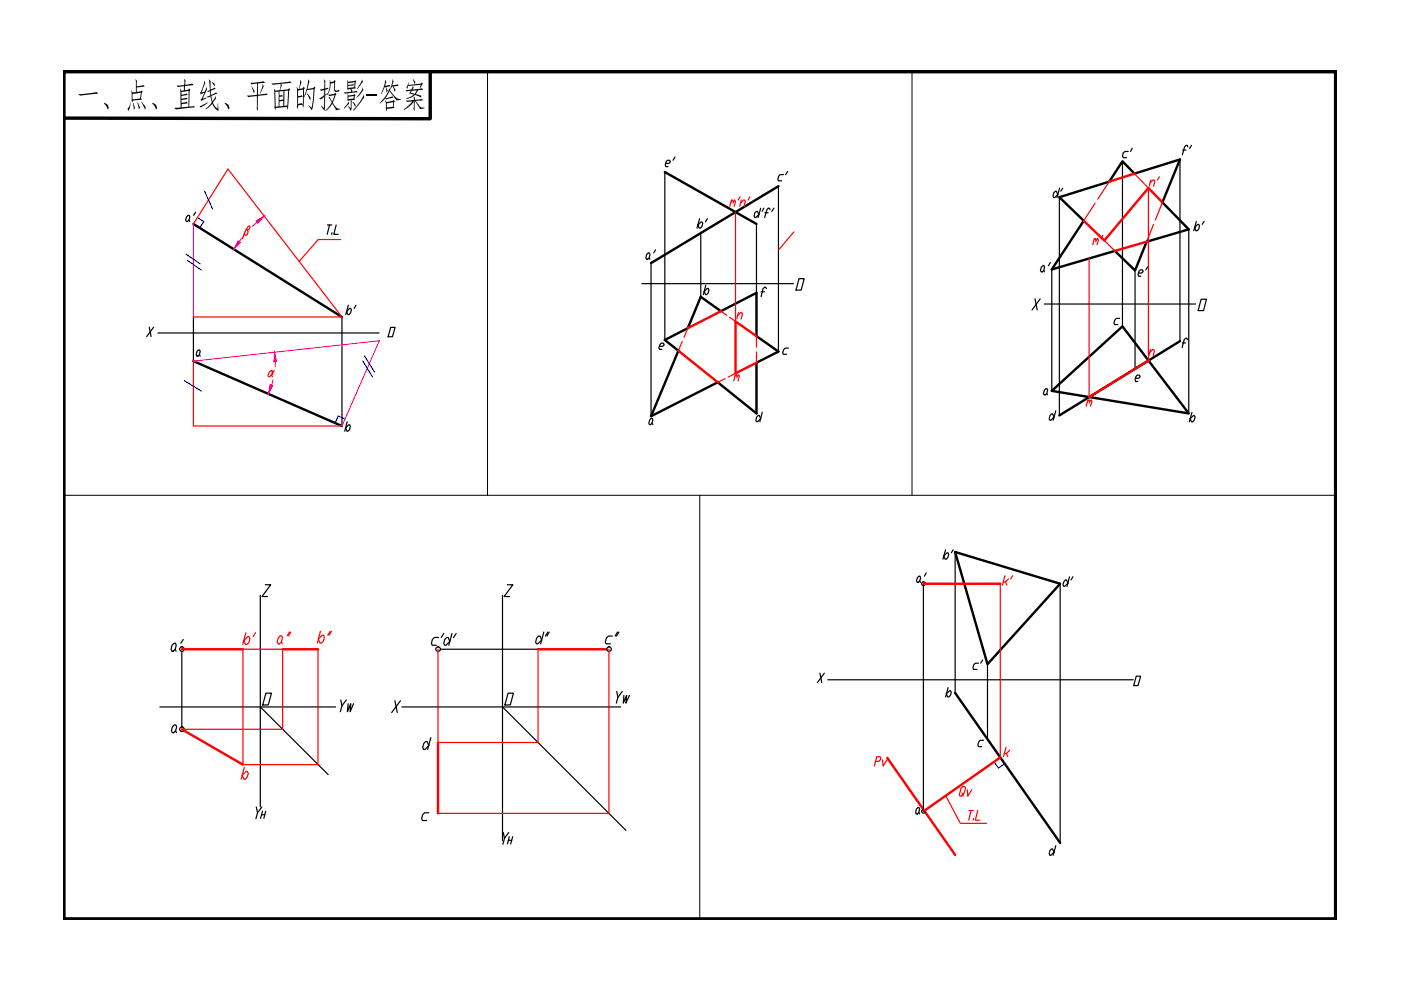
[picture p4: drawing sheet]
<svg xmlns="http://www.w3.org/2000/svg" width="297mm" height="210mm" viewBox="0 0 297 210" stroke-linecap="round" stroke-linejoin="round" font-family="sans-serif">
<!-- layer: 0 -->
<path d="M13.4 15.1h269.9v179.9h-269.9z" fill="none" stroke="#000" stroke-width="1"/>
<path d="M13.4 15.1h269.9v179.9M77.8 20.2h2.2" fill="none" stroke="#000" stroke-width=".25"/>
<path d="M13.4 15.1v9.9M103.4 15.1v89.9M193.4 15.1v89.9M13.4 105h269.9M148.4 105v90" fill="none" stroke="#000" stroke-width=".21"/>
<path d="M91.2 15.2v10l-77.8-.2" fill="none" stroke="#000" stroke-width=".72"/>
<g fill="#000">
<path d="M16.6 20l3.9-.5 .4 .3-3.7 .5zM22 21.9l.6 .1a.8 .8 0 0 1 .2 1.2l-.3-.8zM32.2 21.9h.3l.5 .3a.67 .67 0 0 1 .1 1l-.4-.8zM47.7 21.8l.7 .5a.57 .57 0 0 1 0 .8z"/>
<path d="M37.5 18.1h.9a.55 .55 0 0 0 .6-.1 .55 .55 0 0 0 .1-.7v-.6l.3 .5-.1 .1a.39 .39 0 0 0 0 .6 .39 .39 0 0 0 .6 0l.9-.2 .2 .4-1.8 .1v.9l.7-.1 .2-.3 .3 .4-.2 .2-.1 3.3 1-.1 .2 .3-4 .4-.3-.4h1.3l-.1-4 .2 .4h.6v-.9l-1.3 .2zM38.5 19.5v.6l1.1-.3 .2 .3-1.3 .2v.6l1.1-.2 .2 .3-1.3 .2v.6l1.1-.2 .2 .3-1.3 .2v.7l1.4-.2 .1-3.3z"/>
<path d="M53.1 17.6l2.9-.4 .2 .4-1.5 .1v2.4l1.8-.3 .3 .4-2.1 .1-.1 3.2-.2-.6 .1-2.6-1.9 .3-.2-.3 2.1-.2v-2.4l-1.2 .2zM55.7 17.8l.3 .5-.8 1.5zM53.4 18.3l.2 .4a.86 .86 0 0 1 .2 1.1z"/>
<path d="M73.6 17l.2 .3 1.4-.1 .1-.2 .2 .3-.2 1.1 .2 .3-1.1 .2 .3 .3-.1 .3 1-.3 .2 .3-2.7 .4-.2-.3 1.6-.1-.2-.6h-.4l-.1 .2-.2-.3zM73.6 20l.3 .3 1.1-.2 .1-.2 .3 .3-.2 .1 .1 .9h-.8l.1 .3-.1 1.6-.1 .4-.6-1 .5 .5 .1-1.8-.5 .1-.1 .1-.2-.2zM73.8 17.6v.4l1.1-.2 .2 .3-1.3 .1v.5l1.3-.2 .1-1.1zM77 20.2l.2 .5-2.3 2.8v-.2l1.7-2.1zM73.9 20.5v.5l1.1-.1v-.6zM76.8 18.7l.2 .4-1.4 1.7 1.1-1.6zM76.8 16.8l.1 .6-1.2 1.5zM73.8 21.6l.2 .4-1 1.1zM74.8 21.6l.2 .2a.61 .61 0 0 1 .3 .9l-.6-1z"/>
<path d="M86 19.1h.5a.75 .75 0 0 0 1-.8l.2 .4-.3 .3 2.1-.3 .2 .3-.3 .1a.96 .96 0 0 0-1.2 .9l.6 .1a.48 .48 0 0 1 .5 .6l-.7-.4a1.2 1.2 0 0 0-1.4 .4l-1.1 .3v-.1l1.6-.8-.9-.3 .3-.6-.9 .2zM86 21.3l1.1-.1a.45 .45 0 0 0 .6 0 .45 .45 0 0 0 0-.6v-.2l.3 .5a.26 .26 0 0 0 .1 .3 .26 .26 0 0 0 .3-.1l1.1-.1 .2 .3-1.6 .1 .9 1.2 .4 .2h.6v.2l-.9 .1-1.2-1.7v2.1l-.2-.5v-1.5l-.7 .8-1.3 1-.1-.1 1.8-1.7-1.1 .1zM86.6 17.4v.6l2.7-.3 .1-.3 .2 .4-.5 .8 .1-.6-2.7 .2-.2 .7-.1-.4zM87.4 19.2l-.3 .5 .8 .2 .5-.7zM87.5 16.9h.2a.72 .72 0 0 1 .2 .9z"/>
<path d="M28.7 16.9l.1-.1 .3 .5-.1 1 1.4-.3 .3 .4-1.7 .2v.9l.9-.1 .1-.2 .3 .3-.3 .2-.1 1.2 .2 .3-2 .1v.4l-.3-.5v-2l.3 .4 .7-.1v-2.3zM28.1 19.9v1.2l1.6-.2 .2-1.2zM30 21.6l.6 .7a.59 .59 0 0 1 .1 .9zM27.6 21.7v.9l-.4 .9-.2-.4 .4-.4zM29.1 21.8l.1-.1 .2 .5a.51 .51 0 0 1 0 .9zM28.2 21.8l.3 .5a.55 .55 0 0 1-.2 .9z"/>
<path d="M44.3 16.9l.1-.1 .3 .5-.1 1.6 .9-.3 .2 .2-.4 .2a.66 .66 0 0 0-.6 .4 .66 .66 0 0 0 .2 .7l.9-.5 .3 .2-.6 .3a.6 .6 0 0 0-.6 .8l.2 .6 .6-1.2 .1 .6-.3 .4a.84 .84 0 0 0 .2 1.3l.4 .4 .1-1.1 .1 1.6-.7-.5-.6-1-1.4 1.2v-.1l1-.9a.75 .75 0 0 0 .1-1.2l-.1-.6-.5 .3-.3-.2 .3-.1a.5 .5 0 0 0 .5-.2 .5 .5 0 0 0 0-.5l-.1-.4-.4 .2-.1-.2a.5 .5 0 0 0 .5-.2 .5 .5 0 0 0 0-.6zM43.3 17.2l.2 .5-.8 1.9 .7-.1 .3-1.1 .2 .6-.9 1.9 .8-.2v.1l-1.1 .6-.2-.3 .2-.1 .6-1.3-.8 .3-.1-.4 .3-.2 .4-1.3zM42.3 22.5l1.7-.8-.1 .2-1.3 .9zM44.9 17.3l.6 .5v.5l-.6-.7z"/>
<path d="M57.6 17.7l3.9-.4 .3 .3-2.2 .2 .2 .3-.4 .9v.1l1.7-.1 .2-.3 .2 .3-.2 .4-.3 3.9-.1-.6-2.5 .2v.4l-.2-.6-.1-3.8 .2 .3 1-.1 .2-1a.34 .34 0 0 0-.2-.3 .34 .34 0 0 0-.4 .1l-1 .1zM60.3 19.3v3.2l.4-.2 .2 .2 .2-3.3zM58.4 19.5v3.1l.7-.1v-3.1zM59.3 19.4v.9l.5-.1 .2 .2-.7 .1v.7l.6-.1 .2 .2v-2zM59.3 21.5v1h.8v-1.1z"/>
<path d="M63.6 17l.1-.1 .3 .5-.5 1.5 .7-.2 .1-.3 .3 .3-.1 .3-.1 3-.1 .8-.2-.6-.9 .1-.1 .8-.2-.6 .1-.4-.1-3.6 .3 .4h.2l.3-1.5zM63.2 19.2v1.2l.8-.2 .2 .3-1 .2v1.3l.7-.2 .3 .4v-3.2zM65.3 16.8l.3 .5-.4 1.6 1.2-.2 .2-.4 .3 .3-.2 .3-.3 3.1-.3 1.4-.8-1.1 .8 .5 .4-3.9-1.4 .2-.4 1.2-.2 .3v-.1l.5-1.6zM65.1 19.8l.4 .5a.64 .64 0 0 1 .2 1z"/>
<path d="M68.7 16.9v-.1l.3 .5-.1 1.5 .6-.2 .2 .3-.8 .1v1.1l.5-.3v.1l-.5 .4-.1 3.2-.7-1 .6 .4v-2.4l-.7 .6-.3-.2 1-.7v-1.1l-.6 .2-.3-.3 .9-.2zM69.6 20.1l1.3-.2 .2-.3 .3 .4-.3 .2-.2 .9a1.08 1.08 0 0 0 .3 1.6l.3 .3 .6 .1v.1l-.9 .2-.2-.6-.6-.8-.6 .9-.8 .6 1-1.2a.7 .7 0 0 0 0-1.1l-.3-.5 .3-.1 .4 1 .5-1.4-1.1 .2zM69.9 17l.2 .4 .7-.1 .1-.3 .2 .2-.1 .3v1.5l.2 .2 .6-.2 .2 .3-.3 .2-.7-.1-.1-.2v-1.6l-.8 .1-.2 1.5-.6 1 .6-1.6z"/>
<path d="M81.6 21.4l.1-.1 .3 .4 1.3-.3 .2-.2 .2 .3-.1 .2-.1 .9 .2 .3-1.7 .2v.4l-.2-.3v-1.4zM82.5 18.8l1.3 1.7 .4 .4 .7 .1v.2h-.4a.79 .79 0 0 1-.9-.6l-1-1.3-1 1.5 1.6-.4 .2 .3-1.5 .4-.3-.2-1.1 1 1.5-1.8zM82 21.9v.9l1.3-.2 .1-.9zM81.6 17l.3 .4-.3 .8 1-.2 .1 .3-.3 .1a.34 .34 0 0 0-.5 .1 .34 .34 0 0 0 .2 .5l.1 .2-.2 .4-.2-1-.3-.1-.2 .7-.5 .7 .6-1.7zM83.2 16.8l.3 .5-.4 .8 1.2-.2 .2 .3-1.1 .1 .4 .7-.1 .5-.4-1.2-.2 .1-.3 .6-.1-.1 .4-1.3z"/>
</g>
<g fill="none" stroke="#000" stroke-width=".25">
<path d="M141 36.5v35.6M165 39.5v35M238 34.2v35M250.2 33.8v38.5M138 55.8v32.5M148.6 49.4v13.5M160.4 47.5v14.6M223 57.1v25.8M224.6 41.8v46.3M240.7 57.3v20.9M252 48.6v39.1M33.5 70.6h46.9"/>
<path d="M41 67.2v9.4M72.5 67.2v23.1M136.1 60.1h32.1M221.4 64.5h32.1M202.5 117v29.9M38.6 138.2v15.9M55.2 126.2v44.9M93.4 137.7h20.7M106.5 126.2v52.1M195.8 124.1v47.5M224.8 123.8v54.9M33.9 149.9h37.2"/>
<path d="M55.2 149.9l14.4 14.3M85.2 149.9h46.4M106.5 149.9l26.2 26.2M175.5 144.1h64.8M209.4 140.8v15.9"/>
<circle cx="38.6" cy="137.6" r=".49"/>
<circle cx="92.9" cy="137.6" r=".49"/>
<circle cx="129.1" cy="137.6" r=".49"/>
<circle cx="195.8" cy="123.7" r=".4"/>
<circle cx="38.6" cy="154.6" r=".49"/>
<circle cx="195.8" cy="172" r=".4"/>
</g>
<g fill="none" stroke="#000" stroke-width=".25">
<path d="M141.1 34.7h.7l.3-.4-.1-.3h-.5l-.3 .3-.2 .7 .2 .3h.4M143.1 33.3l-.4 .7M166.1 37h-.7l-.3 .4-.2 .6 .1 .3h.7M167 36.4l-.4 .6M224.6 39.9l-.5 2M225.3 39.9l-.4 .6M239.2 32.1h-.7l-.3 .3-.2 .7 .2 .3h.6M240.1 31.4l-.4 .7M250.7 31.8h.7M251.8 31.1l-.1-.3h-.2l-.4 .3-.4 1.7M252.6 30.8l-.4 .7M39.6 46l.3-.3h.2l.1 .3-.1 .6-.4 .4h-.2l-.1-.4z"/>
<path d="M40.1 46.6l.1 .4M41.5 45l-.5 .7M69.4 47.7h.9M69.9 47.7l-.5 2M70.4 49.3l-.1 .4M71.3 47.7l-.5 2h.9M137.1 54l.3-.4h.3l.1 .4-.1 .6-.4 .4h-.2l-.2-.4zM137.7 54.6l.1 .4M139 53l-.4 .6M148 47.7l.6-.6h.2l.2 .3-.2 .6-.3 .4h-.3zM148.3 46.4l-.5 2M150 46.4l-.5 .7"/>
<path d="M160 45.1l.6-.3 .3 .7-.6 .6h-.3l-.1-.3zM161.3 44.1l-.6 2M162 44.1l-.4 .7M162.2 45.1h.6M163.3 44.5l-.2-.4h-.2l-.3 .4-.5 1.6M164.1 44.1l-.5 .7M169.4 59.1h1.1l-.6 2.4h-1.1zM220.8 56.6l.3-.3h.2l.2 .3-.2 .7-.3 .3h-.2l-.2-.3zM221.3 57.3l.1 .3M222.7 55.7l-.4 .6M223.4 40.9l.4-.4h.2l.3 .7-.7 .7h-.2l-.1-.3zM241.4 57.9h.6l.4-.3-.2-.4h-.4l-.3 .4-.2 .6 .1 .4h.5"/>
<path d="M243.4 56.5l-.5 .7M253.6 46.9l-.5 2M253.9 47.6h.3l.1 .3-.1 .7-.4 .3h-.2l-.3-.7zM255.3 46.9l-.4 .7M31.7 69.4l.3 2M32.6 69.4l-1.5 2M41.8 74.5l.3-.3h.2l.1 .3-.1 .7-.3 .3h-.3l-.1-.3zM42.3 75.2l.1 .3M73.9 64.7l-.6 2M74.1 65.4h.3l.1 .3-.2 .7-.3 .3h-.2l-.3-.6zM75.5 64.7l-.4 .7M82.8 69.4h1l-.6 2h-.9z"/>
<path d="M139.8 73.4h.7l.3-.3-.1-.3h-.5l-.3 .3-.2 .7 .2 .3h.4M149.6 60.5l-.5 2M149.9 61.2h.3l.1 .3-.2 .6-.3 .4h-.2l-.3-.7zM161.4 61.9h.7M162.5 61.2l-.2-.3h-.2l-.3 .3-.4 1.7M167.2 73.8h-.8l-.3 .4-.2 .6 .2 .3h.7M219.4 63.4l.5 2.3M220.5 63.4l-1.7 2.3M237.4 67.5h-.7l-.3 .3-.2 .7 .1 .3h.7M250.7 72.7h.7M251.8 72l-.2-.3h-.2l-.3 .3-.5 1.7M254.7 63.4h1.1l-.6 2.5h-1.2z"/>
<path d="M73.6 89.4l-.5 2M73.9 90.1h.3l.1 .3-.2 .7-.3 .3h-.2l-.3-.7zM138 88.7h.3l.1 .4-.2 .6-.2 .3h-.3l-.1-.3 .1-.6zM138.2 89.7l.2 .3M160.4 88.4l.4-.3h.2l.3 .7-.7 .6h-.2l-.1-.3zM161.6 87.4l-.5 2M221.7 82.4h.3l.1 .3-.2 .7-.5 .3-.2-.3 .2-.7zM221.9 83.4l.2 .3M223 87.7h.2l.3 .7-.7 .7h-.2l-.2-.3 .2-.7zM223.8 87.1l-.5 2M240.7 80.2h.7l.4-.3-.2-.4h-.5l-.3 .4-.1 .6 .1 .4h.4M252.3 88.8l.7-.7h.2l.2 .3-.2 .7-.3 .3h-.3z"/>
<path d="M252.7 87.4l-.5 2M200.5 116.6l-.6 2M200.8 117.2h.2l.2 .3-.3 .7-.3 .4h-.2l-.3-.7zM202.1 116.6l-.4 .6M36.9 136.4h.3l.2 .4-.2 .9-.5 .4h-.3l-.1-.4 .2-.9zM37.2 137.7l.1 .4M38.8 135.6l-.5 .8M56.2 124h1.2l-1.8 2.5h1.1M93 135.2h-.9l-.4 .4-.2 .8 .1 .4h.9M94.1 134.3l-.6 .9M94.7 135.2h.3l.4 .8-.8 .8h-.3l-.2-.4 .2-.8zM95.8 134.3l-.6 2.5"/>
<path d="M96.7 134.3l-.5 .9M107.6 124h1.1l-1.8 2.5h1.2M113.8 135.3l.4-.4h.3l.3 .8-.8 .8h-.3l-.1-.4zM115.3 134l-.7 2.5M116.1 134l-.5 .9M116.4 134l-.5 .9M129.8 134.9h-.8l-.4 .4-.3 .8 .2 .4h.9M130.9 134l-.5 .9M131.2 134l-.5 .9M194.8 122.2h.3l.1 .3-.2 .6-.3 .4h-.2l-.2-.4 .2-.6zM195 123.1l.1 .4M196.4 121.5l-.4 .7"/>
<path d="M208.4 139.9l-.5 .7M225.9 123h.2l.3 .6-.7 .7h-.2l-.1-.3 .2-.7zM226.8 122.3l-.6 2M227.5 122.3l-.4 .7M36.6 154.1l.4-.4h.3l.2 .4-.3 .8-.4 .4h-.3l-.1-.4zM37.2 154.9l.2 .4M56.4 147h1.2l-.7 2.5h-1.2zM72.2 148.4l.3 1.2-.3 1.3M73.4 148.4l-.9 1.2M73.8 149.2l-.2 1.7 .8-1.7-.2 1.7 .8-1.7M83.7 148.6l.5 2.5M84.9 148.6l-1.9 2.5"/>
<path d="M90.2 157.2h.3l.4 .9-.8 .8h-.3l-.2-.4 .3-.9zM91.3 156.4l-.6 2.5M107.7 147h1.2l-.7 2.5h-1.2zM130.8 146.6l.2 1.3-.3 1.2M131.9 146.6l-.9 1.3M132.3 147.4l-.1 1.7 .7-1.7-.2 1.7 .8-1.7M173.8 142.7l.4 2M174.8 142.7l-1.5 2M200.6 147.1l.7-.6h.2l.2 .3-.2 .6-.3 .4h-.3zM201 145.8l-.5 2M207.5 140.6h-.7l-.4 .4-.1 .6 .1 .3h.7M208.5 157h-.7l-.3 .3-.2 .7 .2 .3h.6"/>
<path d="M240.9 143.4h.9l-.5 2h-.9zM54.3 171.1l.3 1.2-.3 1.3M55.4 172.7h.7M55.5 171.1l-.9 1.2M55.7 172l-.5 1.5M56.3 172l-.3 1.5M90.9 172.3h-.9l-.4 .4-.2 .9 .2 .4h.9M106.7 176.5l.3 1.2-.4 1.3M107.8 178.2h.7M107.9 176.5l-.9 1.2M108 177.4l-.4 1.5M108.7 177.4l-.4 1.5"/>
<path d="M194.6 171.2h.2l.2 .4-.2 .6-.3 .4h-.2l-.2-.4 .2-.6zM194.8 172.2l.2 .4M223.8 179.3l-.5 2M222.6 180.3l.4-.3h.2l.3 .7-.7 .6h-.2l-.2-.3z"/>
</g>
<path d="M141 36.5l19.4 11M165 39.5l-27 16.3M41 47.5l31.5 19.7M224.6 41.8l10.6-3.3 2.8-4.3 2.5 2.6 9.7-3-3.7 9.1 5.5 5.7-8.9 2.7-2.4 6-4.3-4.1-13.4 3.9 6.8-10.3zM41 76.6l31.5 13.7M148.6 62.9l4.3 3.1 7.5-3.9v9.2l4.6 3.2-4.6 2.4v10.8l-8.2-6.6-14.2 7.2 5.8-13.9-2.8-2.3 4.8-2.5zM250.2 72.3l-25.6 15.8M223 82.9l15-13.7 14 18.5zM202.5 117l22.3 6.8-15.4 17zM202.5 146.9l22.3 31.8" fill="none" stroke="#000" stroke-width=".51"/>
<path d="M39.4 53.9l3 2.1M39.7 55.2l3 2.1M41.9 46.1l1.3 .9-.8 1.3M43.4 40.5l1.7 3.8M76.9 76.5l2.1 3.4M77.3 75.5l2.1 3.4M39.1 80.7l3.6 2.2M73.2 88.8l-1.5-.6-.6 1.5M210.8 161.5l.9 1.3 1.3-.9" fill="none" stroke="#00f" stroke-width=".25"/>
<path d="M41 47.5v19.7M51.5 50.2l-.8 1M54.5 47.1l-1 .9M41 76.6l39.4-4.4-7.9 18.1M58.4 76.7l-.1 1.1M57.9 80.6l-.3 1" fill="none" stroke="#f0f" stroke-width=".25"/>
<path d="M243.5 39.9v36.5M41 47.5l7.3-11.7 24.2 31.4h-31.5M72.2 50.8h-4.7l-4.1 4.6M155.9 44.9v23.2M168.3 49.2l-3.2 3.8M230.9 54.8v29.4M41 76.6v13.7h31.5M67.4 137.7v24.4h-15.9v-24.4h8.4v16.9h-21.3M92.9 137.7v19.7h21.2v-19.7M129.1 137.7v34.8h-36.2M212.1 123.8v36.8M200.5 168.7l3.1 5.9h5.6" fill="none" stroke="#f00" stroke-width=".25"/>
<g fill="#f0f" stroke="#f0f" stroke-width=".21">
<path d="M57.3 81.5l.6 .2-1 1.8z"/>
<path d="M58.2 74.7l.5 2h-.7z"/>
<path d="M54.3 46.8l1.7-1-1.3 1.6z"/>
<path d="M50.4 51l.6 .4-1.4 1.5z"/>
</g>
<g fill="none" stroke="#f00" stroke-width=".25">
<path d="M243.8 38.8l.7-.6h.2l.1 .3-.2 1M244 38.2l-.3 1.3M245.8 37.5l-.4 .7M51.8 49.4l.1 .4a.58 .58 0 0 0 .7-.3 .58 .58 0 0 0-.2-.7l.4-.2 .2-.5-.1-.2-.3 .1-.4 .6-.8 2M155 42.7l.3-.3 .2 .3-.1 .4M155.1 42.4l-.4 1.4M155.5 42.7l.3-.3 .1 .3-.3 1.1M156.9 41.7l-.4 .7M157 43.1l.6-.7h.3l.1 .3-.2 1.1M157.2 42.4l-.4 1.4M159 41.7l-.4 .7M231.9 50.9l.4-.3v.7"/>
<path d="M232 50.6l-.3 1.3M232.4 50.9l.3-.3 .2 .3-.3 1M233.8 49.9l-.3 .7M58.2 78.6l-.6 .9-.6 .4a1.01 1.01 0 0 1 .7-1.3l-.1 1 .2 .3M155.8 79.8l.4-.4v.7M155.9 79.4l-.3 1.4M156.3 79.8l.3-.4 .1 .4-.2 1M156.4 67l.6-.7h.3l.1 .3-.3 1M156.6 66.3l-.4 1.3M243.7 74.8l.7-.7h.2l.2 .4-.3 1M243.9 74.1l-.3 1.4M230.6 85.1l.3-.3 .1 .3v.4"/>
<path d="M230.7 84.8l-.4 1.3M231 85.1l.3-.3 .2 .3-.3 1M52.1 134.1l-.6 2.5M52.5 135h.3l.2 .4-.2 .9-.4 .3h-.3l-.4-.8zM54.2 134.1l-.5 .9M59 135.2l.4-.4h.3l.2 .4-.2 .9-.4 .4h-.3l-.2-.4zM59.7 136.1l.1 .4M61.4 134l-.5 .8M61.7 134l-.5 .8M67.5 135.5l.8-.8h.3l.2 .4-.2 .8-.5 .4h-.3zM67.9 133.8l-.6 2.5M70 133.8l-.5 .9"/>
<path d="M70.3 133.8l-.5 .9M213 122.1l-.5 2M213.2 123.4l.3 .7M213.8 122.8l-.6 .6h-.5M214.7 122.1l-.4 .7M213.3 158.4l-.5 2M213.4 159.8l.3 .6M214.1 159.1l-.7 .7h-.5M51.3 164.4l.9-.8h.2l.2 .4-.2 .8-.4 .4h-.3zM51.8 162.7l-.7 2.5M185.6 161.4h.7l.5-.6-.2-.4h-.7l-.5 2M187.1 161.1l.1 1.3 .9-1.3"/>
<path d="M203.9 168.1l.2 .4-.3 .3h-.2l-.2-.3 .4-1.4 .3-.3h.4l.2 .3-.3 1-.3 .4 .1 .3M205.1 167.5l.1 1.3 .8-1.3M205.4 171.9h1M205.9 171.9l-.5 2M206.4 173.6l-.1 .3M207.3 171.9l-.5 2h.9"/>
</g>
<g fill="none" stroke="#f00" stroke-width=".51">
<path d="M240.5 36.8l-5.3 1.7M243.1 51.3l-6.7 1.9M246.5 42.9l-3-3-9.4 11.1-4.3-4.2M143.8 74.4l8.4 6.7M152.9 66l-7.1 3.6M160.4 71.3l-4.5-3.2v11l4.5-2.2M243.5 76.4l-12.6 7.8M38.6 137.7h12.9M59.9 137.7h7.5M114.1 137.7h14.5M195.8 123.8h16.3M38.6 154.6l12.9 7.5"/>
<path d="M92.9 157.4v15.1M188.1 160.7l14.4 20.6M212.1 160.6l-16.3 11.4"/>
</g>
<g fill="none" stroke="#f00" stroke-width=".25">
<path d="M235.2 38.5l-2.5 3.7M240.5 36.8l3 3.1M232.2 43.1l-2.4 3.7M234.1 51l2.3 2.2M244.6 47.6l-1.5 3.7M246.5 42.9l-1.5 3.7M144.6 72.4l-.8 2M145.8 69.6l-.8 1.9M152.9 66l1.2 .9M154.7 67.3l1.2 .8M155.9 79.1l-1.5 .9M160.4 71.3v2.3"/>
<path d="M160.4 74.6v2.3M153.7 80.3l-1.5 .8"/>
</g>
</svg>
